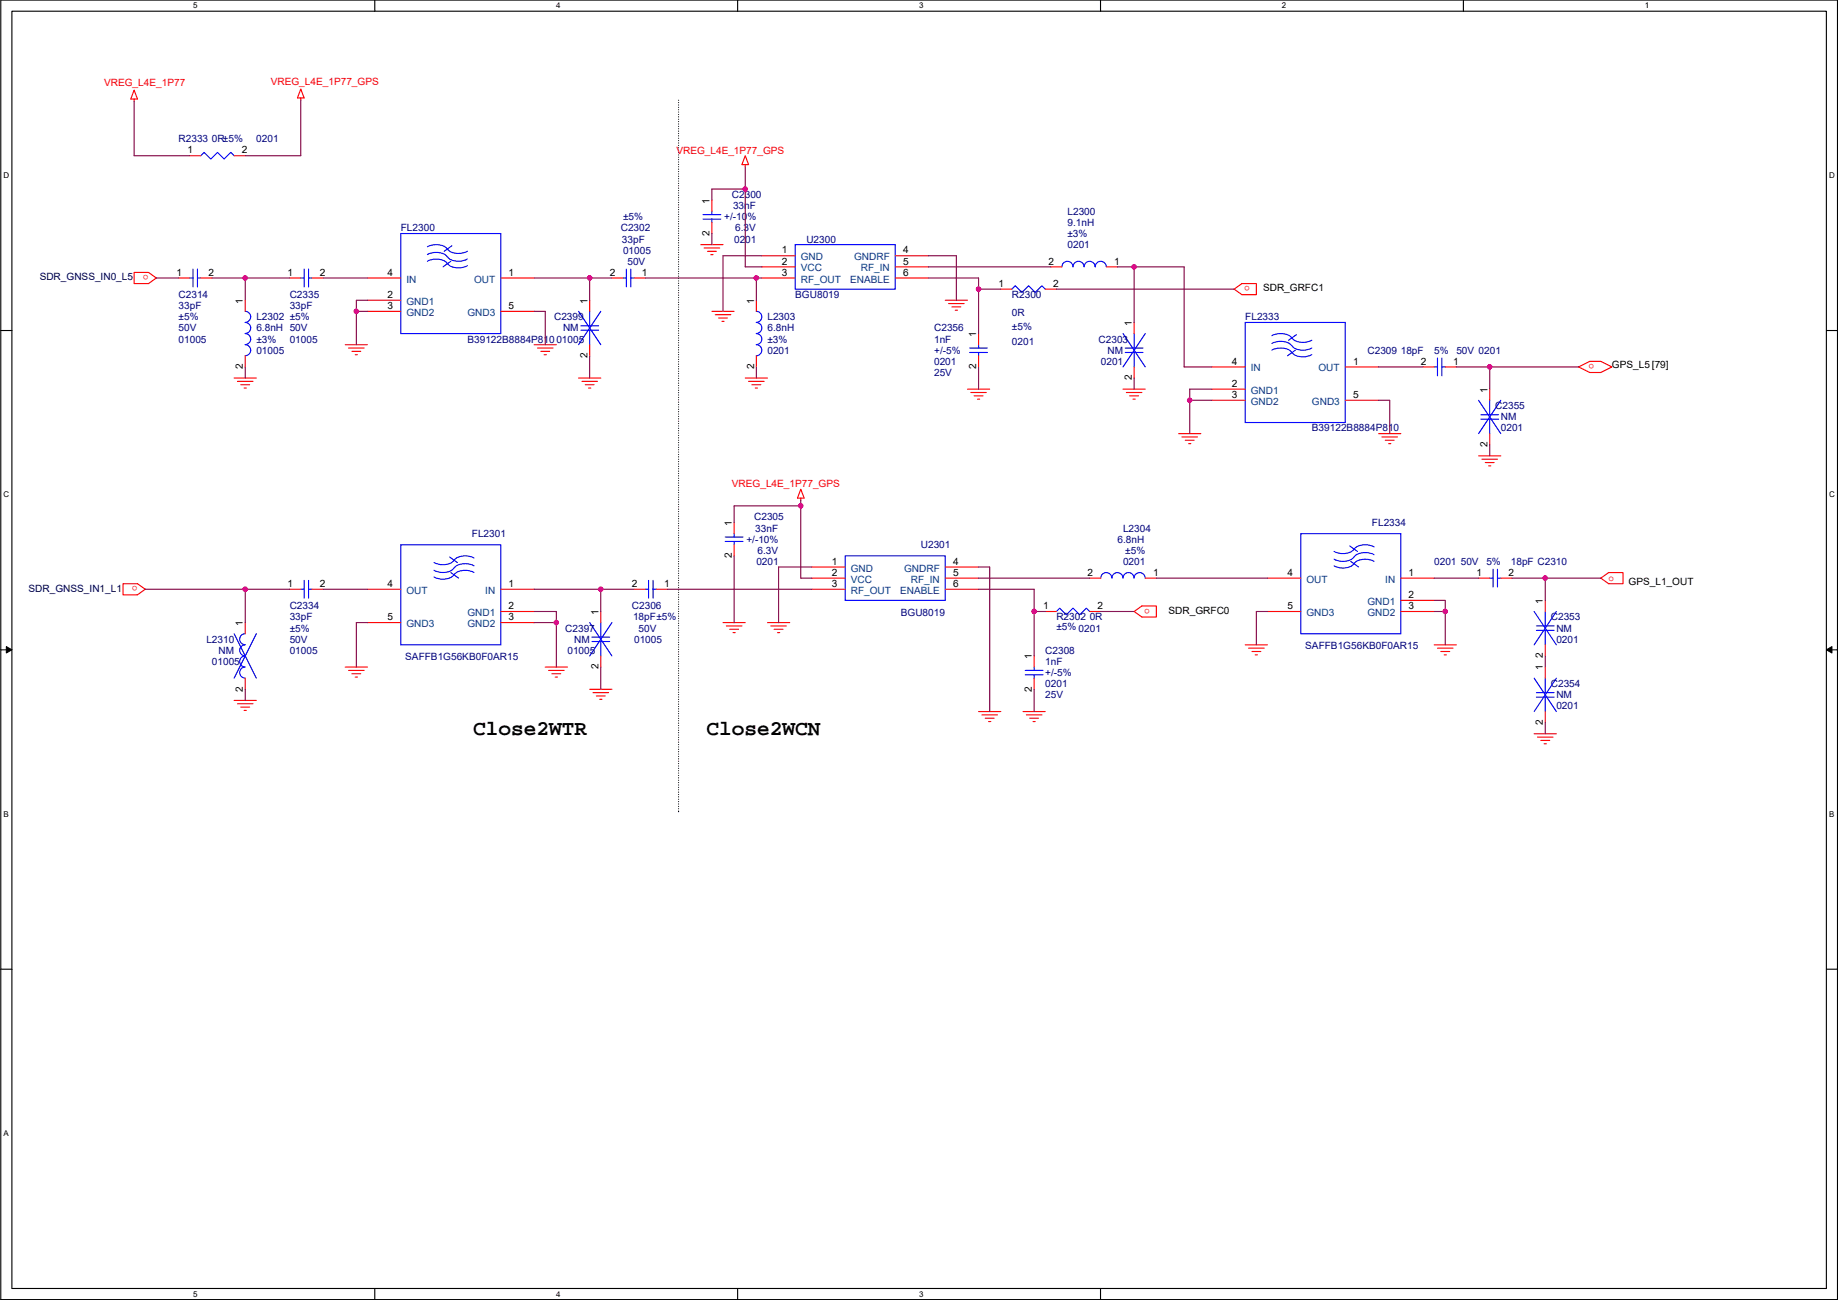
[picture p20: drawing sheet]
<svg xmlns="http://www.w3.org/2000/svg" width="420mm" height="297mm" viewBox="0 0 420 297" stroke-linecap="round" stroke-linejoin="round" font-family="sans-serif">
<defs><g id="words">
<g font-size="4.8">
<text x="108.1" y="167.9">Close2WTR</text>
<text x="161.5" y="167.9">Close2WCN</text>
</g>
<g font-size="2.3" fill="#f00">
<text x="23.8" y="19.6">VREG_L4E_1P77</text>
<text x="61.9" y="19.3">VREG_L4E_1P77_GPS</text>
<text x="154.6" y="35.1">VREG_L4E_1P77_GPS</text>
<text x="34" y="62.9" transform="rotate(180 34 62.9)">o</text>
<text x="285.7" y="65.4" transform="rotate(180 285.7 65.4)">o</text>
<text x="364.4" y="83.2" transform="rotate(180 364.4 83.2)">o</text>
<text x="167.3" y="111.3">VREG_L4E_1P77_GPS</text>
<text x="31.4" y="134" transform="rotate(180 31.4 134)">o</text>
<text x="367.7" y="132.7">o</text>
<text x="262.8" y="139.1" transform="rotate(180 262.8 139.1)">o</text>
</g>
<g font-size="2.3" fill="#000080">
<text x="40.8" y="32.6">R2333</text>
<text x="48.4" y="32.6">0R±5%</text>
<text x="58.6" y="32.6">0201</text>
<text x="167.3" y="45.3">C2300</text>
<text x="167.6" y="47.8">33nF</text>
<text x="91.6" y="52.9">FL2300</text>
<text x="141.9" y="52.9">C2302</text>
<text x="142.4" y="50.3">±5%</text>
<text x="165.5" y="50.3">+/-10%</text>
<text x="168.1" y="52.9">6.3V</text>
<text x="244" y="49.1">L2300</text>
<text x="244" y="51.6">9.1nH</text>
<text x="142.2" y="55.4">33pF</text>
<text x="142.4" y="58">01005</text>
<text x="167.8" y="55.4">0201</text>
<text x="184.3" y="55.4">U2300</text>
<text x="244" y="54.1">±3%</text>
<text x="244" y="56.7">0201</text>
<text x="143.4" y="60.5">50V</text>
<text x="40.8" y="68.1">C2314</text>
<text x="40.8" y="70.7">33pF</text>
<text x="66.2" y="68.1">C2335</text>
<text x="66.2" y="70.7">33pF</text>
<text x="181.8" y="68.1">BGU8019</text>
<text x="231.3" y="68.1">R2300</text>
<text x="40.8" y="75.7">50V</text>
<text x="40.8" y="73.2">±5%</text>
<text x="58.6" y="73.2">L2302 ±5%</text>
<text x="58.6" y="75.7">6.8nH 50V</text>
<text x="126.7" y="73.2">C2399</text>
<text x="128.7" y="75.7">NM</text>
<text x="175.4" y="73.2">L2303</text>
<text x="175.4" y="75.7">6.8nH</text>
<text x="213.5" y="75.7">C2356</text>
<text x="231.3" y="72.2">0R</text>
<text x="231.3" y="75.5">±5%</text>
<text x="284.7" y="73.2">FL2333</text>
<text x="40.8" y="78.3">01005</text>
<text x="58.6" y="78.3">±3%</text>
<text x="58.6" y="80.8">01005</text>
<text x="66.2" y="78.3">01005</text>
<text x="106.9" y="78.3">B39122B8884P81001005</text>
<text x="175.4" y="78.3">±3%</text>
<text x="175.4" y="80.8">0201</text>
<text x="213.5" y="78.3">1nF</text>
<text x="213.5" y="83.4">0201</text>
<text x="213.5" y="80.8">+/-5%</text>
<text x="231.3" y="78.8">0201</text>
<text x="251.1" y="78.3">C2303</text>
<text x="251.6" y="83.4">0201</text>
<text x="253.2" y="80.8">NM</text>
<text x="312.6" y="80.8">C2309</text>
<text x="320.2" y="80.8">18pF</text>
<text x="327.8" y="80.8">5%</text>
<text x="332.9" y="80.8">50V 0201</text>
<text x="213.5" y="85.9">25V</text>
<text x="341.8" y="93.5">C2355</text>
<text x="299.9" y="98.6">B39122B8884P810</text>
<text x="343.1" y="96.1">NM</text>
<text x="343.1" y="98.6">0201</text>
<text x="172.4" y="118.9">C2305</text>
<text x="107.9" y="122.7">FL2301</text>
<text x="170.6" y="124">+/-10%</text>
<text x="172.6" y="121.5">33nF</text>
<text x="210.5" y="125.3">U2301</text>
<text x="255.4" y="124">6.8nH</text>
<text x="256.7" y="121.5">L2304</text>
<text x="313.6" y="120.2">FL2334</text>
<text x="172.9" y="129.1">0201</text>
<text x="173.2" y="126.5">6.3V</text>
<text x="256.7" y="129.1">0201</text>
<text x="257.2" y="126.5">±5%</text>
<text x="327.8" y="129.1">0201</text>
<text x="333.9" y="129.1">50V</text>
<text x="339.8" y="129.1">5%</text>
<text x="345.4" y="129.1">18pF C2310</text>
<text x="66.2" y="139.2">C2334</text>
<text x="66.2" y="141.8">33pF</text>
<text x="144.5" y="139.2">C2306</text>
<text x="144.7" y="141.8">18pF±5%</text>
<text x="205.9" y="140.8">BGU8019</text>
<text x="241.5" y="141.8">R2302</text>
<text x="249.1" y="141.8">0R</text>
<text x="354.5" y="141.8">C2353</text>
<text x="47.2" y="146.9">L2310</text>
<text x="50" y="149.4">NM</text>
<text x="66.2" y="149.4">01005</text>
<text x="66.2" y="146.9">50V</text>
<text x="66.2" y="144.3">±5%</text>
<text x="129.2" y="144.3">C2397</text>
<text x="129.7" y="149.4">01005</text>
<text x="131.2" y="146.9">NM</text>
<text x="145" y="146.9">01005</text>
<text x="146" y="144.3">50V</text>
<text x="238.9" y="149.4">C2308</text>
<text x="241.5" y="144.1">±5% 0201</text>
<text x="298.4" y="148.4">SAFFB1G56KB0F0AR15</text>
<text x="355.8" y="144.3">NM</text>
<text x="355.8" y="146.9">0201</text>
<text x="48.4" y="151.9">01005</text>
<text x="92.6" y="150.9">SAFFB1G56KB0F0AR15</text>
<text x="238.9" y="151.9">1nF</text>
<text x="238.9" y="154.5">+/-5%</text>
<text x="238.9" y="157">0201</text>
<text x="238.9" y="159.6">25V</text>
<text x="354.5" y="157">C2354</text>
<text x="355.8" y="159.6">NM</text>
<text x="355.8" y="162.1">0201</text>
</g>
<g font-size="2.3">
<text x="42.9" y="35.1">1</text>
<text x="55.3" y="35.1">2</text>
<text x="162.2" y="46.5" transform="rotate(-90 162.2 46.5)">1</text>
<text x="162.2" y="53.9" transform="rotate(-90 162.2 53.9)">2</text>
<text x="178.7" y="57.9">1</text>
<text x="206.4" y="57.9">4</text>
<text x="40.3" y="63">1</text>
<text x="47.7" y="63">2</text>
<text x="65.7" y="63">1</text>
<text x="73.1" y="63">2</text>
<text x="88.6" y="63">4</text>
<text x="116.3" y="63">1</text>
<text x="139.4" y="63">2</text>
<text x="146.7" y="63">1</text>
<text x="178.7" y="60.5">2</text>
<text x="178.7" y="63">3</text>
<text x="206.4" y="60.5">5</text>
<text x="206.4" y="63">6</text>
<text x="228.3" y="65.5">1</text>
<text x="239.7" y="60.5">2</text>
<text x="240.7" y="65.5">2</text>
<text x="254.7" y="60.5">1</text>
<text x="55.5" y="69.4" transform="rotate(-90 55.5 69.4)">1</text>
<text x="88.6" y="70.6">3</text>
<text x="88.6" y="68.1">2</text>
<text x="116.3" y="70.6">5</text>
<text x="134.3" y="69.4" transform="rotate(-90 134.3 69.4)">1</text>
<text x="172.4" y="69.4" transform="rotate(-90 172.4 69.4)">1</text>
<text x="288.7" y="66.6">SDR_GRFC1</text>
<text x="223.2" y="77" transform="rotate(-90 223.2 77)">1</text>
<text x="258.7" y="74.4" transform="rotate(-90 258.7 74.4)">1</text>
<text x="134.3" y="81.8" transform="rotate(-90 134.3 81.8)">2</text>
<text x="281.6" y="83.3">4</text>
<text x="309.3" y="83.3">1</text>
<text x="324.8" y="83.3">2</text>
<text x="332.2" y="83.3">1</text>
<text x="55.5" y="84.4" transform="rotate(-90 55.5 84.4)">2</text>
<text x="172.4" y="84.4" transform="rotate(-90 172.4 84.4)">2</text>
<text x="223.2" y="84.4" transform="rotate(-90 223.2 84.4)">2</text>
<text x="258.7" y="86.9" transform="rotate(-90 258.7 86.9)">2</text>
<text x="281.6" y="88.4">2</text>
<text x="340" y="89.7" transform="rotate(-90 340 89.7)">1</text>
<text x="368.5" y="84.1">GPS_L5 [79]</text>
<text x="281.6" y="90.9">3</text>
<text x="309.3" y="90.9">5</text>
<text x="340" y="102.2" transform="rotate(-90 340 102.2)">2</text>
<text x="167.3" y="120.2" transform="rotate(-90 167.3 120.2)">1</text>
<text x="167.3" y="127.6" transform="rotate(-90 167.3 127.6)">2</text>
<text x="190.2" y="129">1</text>
<text x="190.2" y="131.6">2</text>
<text x="217.9" y="129">4</text>
<text x="217.9" y="131.6">5</text>
<text x="248.6" y="131.6">2</text>
<text x="263.6" y="131.6">1</text>
<text x="294.3" y="131.6">4</text>
<text x="322" y="131.6">1</text>
<text x="337.5" y="131.6">1</text>
<text x="344.9" y="131.6">2</text>
<text x="65.7" y="134.1">1</text>
<text x="73.1" y="134.1">2</text>
<text x="88.6" y="134.1">4</text>
<text x="116.3" y="134.1">1</text>
<text x="144.5" y="134.1">2</text>
<text x="151.8" y="134.1">1</text>
<text x="190.2" y="134.1">3</text>
<text x="217.9" y="134.1">6</text>
<text x="322" y="136.7">2</text>
<text x="352.7" y="137.9" transform="rotate(-90 352.7 137.9)">1</text>
<text x="372.3" y="133.6">GPS_L1_OUT</text>
<text x="55.5" y="143" transform="rotate(-90 55.5 143)">1</text>
<text x="88.6" y="141.7">5</text>
<text x="116.3" y="141.7">3</text>
<text x="116.3" y="139.2">2</text>
<text x="136.8" y="140.5" transform="rotate(-90 136.8 140.5)">1</text>
<text x="238.4" y="139.2">1</text>
<text x="250.9" y="139.2">2</text>
<text x="267.1" y="140.3">SDR_GRFC0</text>
<text x="294.3" y="139.2">5</text>
<text x="322" y="139.2">3</text>
<text x="136.8" y="153" transform="rotate(-90 136.8 153)">2</text>
<text x="235.9" y="150.6" transform="rotate(-90 235.9 150.6)">1</text>
<text x="352.7" y="153.2" transform="rotate(-90 352.7 153.2)">1</text>
<text x="352.7" y="150.4" transform="rotate(-90 352.7 150.4)">2</text>
<text x="55.5" y="158" transform="rotate(-90 55.5 158)">2</text>
<text x="235.9" y="158" transform="rotate(-90 235.9 158)">2</text>
<text x="352.7" y="165.7" transform="rotate(-90 352.7 165.7)">2</text>
</g>
<g font-size="2.3" fill="#004080">
<text x="183.1" y="59.5">GND</text>
<text x="195.3" y="59.5">GNDRF</text>
<text x="92.9" y="64.6">IN</text>
<text x="108.4" y="64.6">OUT</text>
<text x="183.1" y="62">VCC</text>
<text x="183.1" y="64.6">RF_OUT</text>
<text x="194.4" y="64.6">ENABLE</text>
<text x="196.8" y="62">RF_IN</text>
<text x="92.9" y="69.6">GND1</text>
<text x="92.9" y="72.2">GND2</text>
<text x="106.9" y="72.2">GND3</text>
<text x="285.9" y="84.9">IN</text>
<text x="285.9" y="90">GND1</text>
<text x="301.4" y="84.9">OUT</text>
<text x="285.9" y="92.5">GND2</text>
<text x="299.9" y="92.5">GND3</text>
<text x="194.5" y="130.6">GND</text>
<text x="206.7" y="130.6">GNDRF</text>
<text x="92.9" y="135.7">OUT</text>
<text x="110.9" y="135.7">IN</text>
<text x="194.5" y="133.1">VCC</text>
<text x="194.5" y="135.7">RF_OUT</text>
<text x="205.8" y="135.7">ENABLE</text>
<text x="208.2" y="133.1">RF_IN</text>
<text x="298.6" y="133.1">OUT</text>
<text x="316.7" y="133.1">IN</text>
<text x="92.9" y="143.3">GND3</text>
<text x="106.9" y="143.3">GND2</text>
<text x="106.9" y="140.8">GND1</text>
<text x="298.6" y="140.8">GND3</text>
<text x="312.6" y="140.8">GND2</text>
<text x="312.6" y="138.2">GND1</text>
</g>
<g font-size="2.3" fill="#000040">
<text x="9.1" y="64.1">SDR_GNSS_IN0_L5</text>
<text x="6.5" y="135.2">SDR_GNSS_IN1_L1</text>
</g>
<g font-size="1.8">
<text x="44.2" y="1.9">5</text>
<text x="127.1" y="1.9">4</text>
<text x="210.1" y="1.9">3</text>
<text x="293" y="1.9">2</text>
<text x="376" y="1.9">1</text>
<text x=".8" y="40.7">D</text>
<text x="418.1" y="40.7">D</text>
<text x=".8" y="113.6">C</text>
<text x="418.1" y="113.6">C</text>
<text x=".8" y="186.6">B</text>
<text x="418.1" y="186.6">B</text>
<text x=".8" y="259.5">A</text>
<text x="44.2" y="296.3">5</text>
<text x="127.1" y="296.3">4</text>
<text x="210.1" y="296.3">3</text>
</g>
</g></defs>
<path d="M.2 0h419.8v296.9h-419.8zM2.7 2.6h414.8v291.8h-414.8z" fill="none" stroke="#000" stroke-width=".25"/>
<g fill="#fff">
<path d="M44.2 .3h1v2h-1z"/>
<path d="M44.2 294.7h1v2h-1z"/>
</g>
<path d="M85.7 0v2.6M85.7 294.4v2.5" fill="none" stroke="#000" stroke-width=".25"/>
<g fill="#fff">
<path d="M127.1 .3h1v2h-1z"/>
<path d="M127.1 294.7h1v2h-1z"/>
</g>
<path d="M168.6 0v2.6M168.6 294.4v2.5" fill="none" stroke="#000" stroke-width=".25"/>
<g fill="#fff">
<path d="M210.1 .3h1v2h-1z"/>
<path d="M210.1 294.7h1v2h-1z"/>
</g>
<path d="M251.6 0v2.6M251.6 294.4v2.5" fill="none" stroke="#000" stroke-width=".25"/>
<path d="M293 .3h1v2h-1z" fill="#fff"/>
<path d="M334.5 0v2.6" fill="none" stroke="#000" stroke-width=".25"/>
<g fill="#fff">
<path d="M376 .3h1v2h-1z"/>
<path d="M.8 39h1.3v2.1h-1.3z"/>
<path d="M418.1 39h1.3v2.1h-1.3z"/>
<path d="M.8 112h1.3v2h-1.3z"/>
<path d="M418.1 112h1.3v2h-1.3z"/>
</g>
<path d="M.2 75.5h2.5M417.5 75.5h2.5" fill="none" stroke="#000" stroke-width=".25"/>
<g fill="#fff">
<path d="M.8 185h1.2v2h-1.2z"/>
<path d="M418.1 185h1.2v2h-1.2z"/>
</g>
<path d="M.2 148.5h2.5M417.5 148.5h2.5" fill="none" stroke="#000" stroke-width=".25"/>
<path d="M1.4 147.7l1.3 .8-1.3 .7zM417.5 148.5l1.3-.8v1.5z" fill="#000" stroke="#000" stroke-width=".23"/>
<path d="M.8 257.9h1.2v2h-1.2z" fill="#fff"/>
<path d="M.2 221.4h2.5M417.5 221.4h2.5" fill="none" stroke="#000" stroke-width=".25"/>
<path d="M155.1 22.9v162.5M155.1 185.4h.1" fill="none" stroke="#000" stroke-width=".25" stroke-dasharray="0 .5"/>
<g fill="none" stroke="#f00" stroke-width=".25">
<path d="M30.7 22.6v.5M30.7 20.6l.7 2h-1.5zM43.4 35.6h2.5M53.5 35.6h2.6M68.8 20.3l.7 2.1h-1.5zM68.8 22.4v.5M170.4 35.6l.7 2h-1.5zM170.4 37.6v.5M160.2 55.9h5.1M161 56.7h3.5M161.7 57.4h2.1M162.5 58.2h.5"/>
<path d="M162.7 45.7v2.6M162.7 50.8v2.6M174.2 58.4h7.6M204.6 58.4h7.7M30.7 62.3h3.3l1.7 1.2-1.7 1.3h-3.3zM40.8 63.5h2.6M45.9 63.5h2.5M56.1 68.6v2.5M66.2 63.5h2.6M71.3 63.5h2.5M78.9 78.8h5.1M79.7 79.5h3.5"/>
<path d="M84 63.5h7.6M84 71.1h7.6M84 68.6h7.6M114.5 63.5h7.6M114.5 71.1h7.6M122.1 78.8h5.1M122.9 79.5h3.5M134.8 68.6v2.5M134.8 78.8v2.5M139.9 63.5h2.5M145 63.5h2.5M162.7 71.1h5.1"/>
<path d="M163.5 71.9h3.6M164.3 72.7h2M165 73.4h.5M172.9 68.6v2.5M174.2 61h7.6M174.2 63.5h7.6M204.6 61h7.7M204.6 63.5h7.7M216.1 68.6h5.1M216.8 69.4h3.6M217.6 70.1h2M218.4 70.9h.5"/>
<path d="M223.7 76.2v2.6M228.8 66.1h2.5M238.9 66.1h2.6M240.2 61h2.5M252.9 61h2.5M259.3 73.7v2.5M282.1 66.1l1.8-1.3h3.3v2.5h-3.3zM53.5 86.4h5.1M54.3 87.1h3.5M55 87.9h2.1M55.8 88.7h.5M56.1 81.3v2.5"/>
<path d="M80.4 80.3h2.1M81.2 81h.5M123.6 80.3h2.1M124.4 81h.5M132.3 86.4h5M133 87.1h3.6M133.8 87.9h2M134.5 88.7h.6M170.4 86.4h5M171.1 87.1h3.6M171.9 87.9h2M172.6 88.7h.6"/>
<path d="M172.9 81.3v2.5M221.2 88.9h5M221.9 89.7h3.6M222.7 90.4h2M223.4 91.2h.6M223.7 81.3v2.5M256.7 88.9h5.1M257.5 89.7h3.5M258.2 90.4h2.1M259 91.2h.5M259.3 83.8v2.6M269.4 99.1h5.1"/>
<path d="M270.2 99.8h3.5M277 83.8h7.7M277 91.5h7.7M277 88.9h7.7M307.5 83.8h7.6M307.5 91.5h7.6M315.1 99.1h5.1M315.9 99.8h3.6M325.3 83.8h2.5M330.4 83.8h2.5M340.5 88.9v2.6M340.5 99.1v2.5"/>
<path d="M360.9 83.8l2.5-1.2h2.5l2.6 1.2-2.6 1.3h-2.5zM167.8 119.4v2.5M183.1 111.8l.7 2h-1.5zM183.1 113.8v.5M270.9 100.6h2.1M271.7 101.4h.5M316.7 100.6h2M317.4 101.4h.5M338 104.2h5.1M338.8 104.9h3.5M339.5 105.7h2.1M340.3 106.4h.5"/>
<path d="M28.1 133.4h3.3l1.8 1.2-1.8 1.3h-3.3zM66.2 134.6h2.6M71.3 134.6h2.5M84 134.6h7.6M114.5 134.6h7.6M114.5 139.7h7.6M137.3 139.7v2.6M145 134.6h2.5M150 134.6h2.6M167.8 124.5v2.5M185.6 129.6h7.6M185.6 132.1h7.6"/>
<path d="M185.6 134.6h7.6M216.1 129.6h7.6M216.1 132.1h7.6M216.1 134.6h7.6M238.9 139.7h2.6M249.1 139.7h2.5M249.1 132.1h2.5M259.3 139.7l1.7-1.2h3.3v2.5h-3.3zM261.8 132.1h2.5M289.7 132.1h7.7M289.7 139.7h7.7M320.2 132.1h7.6"/>
<path d="M320.2 139.7h7.6M320.2 137.2h7.6M338 132.1h2.5M343.1 132.1h2.5M353.2 137.2v2.5M365.9 132.1l1.8-1.3h3.3v2.6h-3.3zM56.1 142.3v2.5M56.1 155v2.5M78.9 152.4h5.1M79.7 153.2h3.5M80.4 153.9h2.1M81.2 154.7h.5"/>
<path d="M84 142.3h7.6M114.5 142.3h7.6M124.6 152.4h5.1M125.4 153.2h3.6M126.2 153.9h2M126.9 154.7h.5M134.8 157.5h5.1M135.6 158.3h3.5M136.3 159h2.1M137.1 159.8h.5M137.3 149.9v2.5M165.3 142.3h5.1"/>
<path d="M166 143h3.6M166.8 143.8h2M167.6 144.5h.5M175.4 142.3h5.1M176.2 143h3.6M177 143.8h2M177.7 144.5h.5M236.4 149.9v2.5M236.4 155v2.5M284.7 147.3h5M285.4 148.1h3.6M286.2 148.9h2"/>
<path d="M286.9 149.6h.6M327.8 147.3h5.1M328.6 148.1h3.6M329.4 148.9h2M330.1 149.6h.5M353.2 147.3v2.6M353.2 152.4v2.6M53.5 160h5.1M54.3 160.8h3.5M55 161.6h2.1M55.8 162.3h.5M223.7 162.6h5.1"/>
<path d="M224.5 163.3h3.5M225.2 164.1h2.1M226 164.9h.5M233.9 162.6h5M234.6 163.3h3.6M235.4 164.1h2M236.1 164.9h.6M350.7 167.7h5.1M351.5 168.4h3.5M352.2 169.2h2.1M353 169.9h.5M353.2 162.6v2.5"/>
</g>
<g fill="none" stroke="#00f" stroke-width=".25">
<path d="M45.9 35.6l.8-.8 1.5 1.5 1.5-1.5 1.5 1.5 1.6-1.5 .7 .8M91.6 53.4h22.9v22.8h-22.9zM97.7 56.4a4.2 4.2 0 0 1 4.3 .2l.2 .3M97.7 59.7a4.2 4.2 0 0 1 4.3 .2l.2 .3M97.7 58.2a4.2 4.2 0 0 1 4.3 .2l.2 .3M102.3 58.7a3.7 3.7 0 0 0 4.5 .5M102.3 56.9a3.7 3.7 0 0 0 4.5 .5M103 59.7l-1.7 1.3M103.3 56.2l-1.8 1.2M160.7 49h4.1M160.7 50.1h4.1M162.7 48.3v.7"/>
<path d="M162.7 50.1v.7M181.8 55.9h22.8v10.2h-22.8zM43.4 63.5h.7M44.1 61.5v4.1M45.1 61.5v4.1M45.1 63.5h.8M56 71.1a1.26 1.26 0 0 1 1.3 1.3 1.26 1.26 0 0 1-1.3 1.3 1.27 1.27 0 0 1 1.3 1.2 1.27 1.27 0 0 1-1.3 1.3M56 76.2a1.26 1.26 0 0 1 1.3 1.3 1.26 1.26 0 0 1-1.3 1.2 1.27 1.27 0 0 1 1.3 1.3 1.27 1.27 0 0 1-1.3 1.3M68.8 63.5h.7M69.5 61.5v4.1M70.5 61.5v4.1M70.5 63.5h.8"/>
<path d="M102.3 60.2a3.7 3.7 0 0 0 4.5 .5M132.3 71.1l5 7.7M132.8 74.4h4M132.8 75.5h4M134.8 71.1v3.3M134.8 75.5v3.3M137.3 71.1l-5 7.7M142.4 63.5h.8M143.2 61.5v4.1M144.2 61.5v4.1M144.2 63.5h.8M172.9 71.1a1.26 1.26 0 0 1 1.2 1.3 1.26 1.26 0 0 1-1.2 1.3 1.27 1.27 0 0 1 1.2 1.2 1.27 1.27 0 0 1-1.2 1.3"/>
<path d="M172.9 76.2a1.26 1.26 0 0 1 1.2 1.3 1.26 1.26 0 0 1-1.2 1.2 1.27 1.27 0 0 1 1.2 1.3 1.27 1.27 0 0 1-1.2 1.3M221.7 79.5h4M223.7 78.8v.7M231.3 66.1l.8-.8 1.5 1.5 1.5-1.5 1.6 1.5 1.5-1.5 .7 .8M242.7 61a1.27 1.27 0 0 1 1.3-1.3 1.27 1.27 0 0 1 1.3 1.3 1.26 1.26 0 0 1 1.2-1.3 1.26 1.26 0 0 1 1.3 1.3M247.8 61a1.27 1.27 0 0 1 1.3-1.3 1.27 1.27 0 0 1 1.3 1.3 1.26 1.26 0 0 1 1.2-1.3 1.26 1.26 0 0 1 1.3 1.3M256.7 76.2l5.1 7.6M257.2 79.5h4.1M259.3 76.2v3.3M261.8 76.2l-5.1 7.6M284.7 73.7h22.8v22.8h-22.8zM290.7 76.7a4.2 4.2 0 0 1 4.4 .2l.1 .3"/>
<path d="M290.7 78.5a4.2 4.2 0 0 1 4.4 .2l.1 .3M295.4 79a3.7 3.7 0 0 0 4.5 .5M295.4 77.2a3.7 3.7 0 0 0 4.5 .5M296.3 76.5l-1.7 1.2M221.7 80.5h4M223.7 80.5v.8M257.2 80.5h4.1M259.3 80.5v3.3M290.7 80a4.2 4.2 0 0 1 4.4 .2l.1 .3M295.4 80.5a3.7 3.7 0 0 0 4.5 .5M296.1 80l-1.8 1.3M327.8 83.8h.8"/>
<path d="M328.6 81.8v4.1M329.6 81.8v4.1M329.6 83.8h.8M338 91.5l5.1 7.6M338.5 94.8h4.1M338.5 95.8h4.1M340.5 91.5v3.3M340.5 95.8v3.3M343.1 91.5l-5.1 7.6M68.8 134.6h.7M69.5 132.6v4.1M70.5 132.6v4.1"/>
<path d="M70.5 134.6h.8M91.6 124.5h22.9v22.8h-22.9zM102.8 127.3l1.8 1.2M103 130.8l1.8 1.3M103.7 129.8a3.7 3.7 0 0 1-4.5 .5M103.7 131.3a3.7 3.7 0 0 1-4.5 .5M103.7 128a3.7 3.7 0 0 1-4.5 .5M108.4 127.5a4.2 4.2 0 0 0-4.4 .2l-.1 .3M108.4 130.8a4.2 4.2 0 0 0-4.4 .2l-.1 .3M108.4 129.3a4.2 4.2 0 0 0-4.4 .2l-.1 .3M147.5 134.6h.8M148.3 132.6v4.1"/>
<path d="M149.3 132.6v4.1M149.3 134.6h.7M165.8 122.7h4.1M165.8 123.7h4.1M167.8 121.9v.8M167.8 123.7v.8M193.2 127h22.9v10.2h-22.9zM241.5 139.7l.7-.7 1.6 1.5 1.5-1.5 1.5 1.5 1.5-1.5 .8 .7M251.6 132.1a1.26 1.26 0 0 1 1.3-1.3 1.26 1.26 0 0 1 1.3 1.3M254.2 132.1a1.27 1.27 0 0 1 1.2-1.3 1.27 1.27 0 0 1 1.3 1.3 1.26 1.26 0 0 1 1.3-1.3 1.26 1.26 0 0 1 1.2 1.3M259.3 132.1a1.26 1.26 0 0 1 1.2-1.3 1.26 1.26 0 0 1 1.3 1.3M297.4 121.9h22.8v22.9h-22.8z"/>
<path d="M308.5 124.7l1.8 1.3M308.8 128.3l1.8 1.3M309.5 127.3a3.7 3.7 0 0 1-4.5 .5M309.5 128.8a3.7 3.7 0 0 1-4.5 .5M309.5 125.5a3.7 3.7 0 0 1-4.5 .5M314.1 125a4.2 4.2 0 0 0-4.3 .2l-.2 .3M314.1 128.3a4.2 4.2 0 0 0-4.3 .2l-.2 .3M314.1 126.7a4.2 4.2 0 0 0-4.3 .3l-.2 .3M340.5 132.1h.8M341.3 130.1v4M342.3 130.1v4M342.3 132.1h.8"/>
<path d="M350.7 139.7l5.1 7.6M353.2 139.7v3.3M355.8 139.7l-5.1 7.6M53.5 144.8l5.1 10.2M56 144.8a1.26 1.26 0 0 0-1.2 1.3 1.26 1.26 0 0 0 1.2 1.2 1.27 1.27 0 0 0-1.2 1.3 1.27 1.27 0 0 0 1.2 1.3M56 149.9a1.26 1.26 0 0 0-1.2 1.2 1.26 1.26 0 0 0 1.2 1.3 1.27 1.27 0 0 0-1.2 1.3 1.27 1.27 0 0 0 1.2 1.2M58.6 144.8l-5.1 10.2M134.8 142.3l5.1 7.6M135.3 145.6h4.1M135.3 146.6h4.1M137.3 142.3v3.3M137.3 146.6v3.3"/>
<path d="M139.9 142.3l-5.1 7.6M234.4 153.2h4M234.4 154.2h4M236.4 152.4v.8M236.4 154.2v.8M350.7 155l5.1 7.6M351.2 143h4.1M351.2 144h4.1M351.2 158.3h4.1M351.2 159.3h4.1M353.2 144v3.3M353.2 155v3.3"/>
<path d="M353.2 159.3v3.3M355.8 155l-5.1 7.6"/>
</g>
<g fill="none" stroke="#800040" stroke-width=".25">
<path d="M30.7 23.1v12.5h12.7M68.8 22.9v12.7h-12.7M170.4 38.1v5.1M162.7 53.4v2.5M170.4 43.2h-7.7v2.5M170.4 43.2v17.8h3.8M174.2 58.4h-8.9v12.7M212.3 58.4h6.3v10.2M35.7 63.5h5.1M48.4 63.5h7.7M56.1 63.5h10.1M56.1 63.5v5.1"/>
<path d="M73.8 63.5h10.2M81.5 71.1h2.5M81.5 71.1v7.7M84 68.6h-2.5v2.5M122.1 63.5h12.7M122.1 71.1h2.5v7.7M134.8 63.5h5.1M134.8 63.5v5.1M147.5 63.5h25.4M172.9 63.5v5.1M172.9 63.5h1.3M212.3 63.5h11.4v2.6"/>
<path d="M212.3 61h27.9M223.7 66.1v10.1M223.7 66.1h5.1M241.5 66.1h40.6M255.4 61h3.9M259.3 61h11.4v22.8h6.3M259.3 61v12.7M56.1 83.8v2.6M134.8 81.3v5.1M172.9 83.8v2.6M223.7 83.8v5.1M259.3 86.4v2.5"/>
<path d="M272 91.5h5M272 91.5v7.6M277 88.9h-5v2.6M315.1 83.8h10.2M315.1 91.5h2.6v7.6M332.9 83.8h7.6M340.5 83.8v5.1M340.5 83.8h20.4M183.1 115.6h-15.3v3.8M183.1 114.3v1.3M183.1 115.6v16.5h2.5M340.5 101.6v2.6"/>
<path d="M33.2 134.6h22.9M56.1 134.6h10.1M56.1 134.6v7.7M73.8 134.6h10.2M122.1 139.7h5.1v2.6M122.1 134.6h15.2M137.3 134.6h7.7M137.3 134.6v5.1M152.6 134.6h33M167.8 127v15.3M185.6 129.6h-7.6v12.7M223.7 132.1h25.4"/>
<path d="M223.7 134.6h12.7v5.1M223.7 129.6h2.5v33M236.4 139.7v10.2M236.4 139.7h2.5M251.6 139.7h7.7M264.3 132.1h25.4M289.7 139.7h-2.5v7.6M327.8 132.1h10.2M327.8 137.2h2.6v2.5M327.8 139.7h2.6M330.4 139.7v7.6M345.6 132.1h7.6"/>
<path d="M353.2 132.1v5.1M353.2 132.1h12.7M56.1 157.5v2.5M84 142.3h-2.5v10.1M122.1 142.3h5.1M127.2 142.3v10.1M137.3 152.4v5.1M236.4 157.5v5.1M353.2 149.9v2.5M353.2 165.1v2.6"/>
</g>
<g fill="#f0f" stroke="#f0f" stroke-width=".25">
<circle cx="170.3" cy="43.2" r=".5"/>
<circle cx="259.2" cy="61" r=".5"/>
<circle cx="56" cy="63.5" r=".5"/>
<circle cx="134.8" cy="63.5" r=".5"/>
<circle cx="172.9" cy="63.5" r=".5"/>
<circle cx="271.9" cy="91.4" r=".5"/>
<circle cx="183" cy="115.6" r=".5"/>
<circle cx="56" cy="134.6" r=".5"/>
<circle cx="137.3" cy="134.6" r=".5"/>
<circle cx="236.4" cy="139.7" r=".5"/>
<circle cx="330.4" cy="139.7" r=".5"/>
<circle cx="127.2" cy="142.2" r=".5"/>
<circle cx="81.4" cy="71.1" r=".5"/>
<circle cx="223.7" cy="66" r=".5"/>
<circle cx="353.2" cy="132.1" r=".5"/>
<circle cx="340.5" cy="83.8" r=".5"/>
</g>
<use href="#words"/>
</svg>
